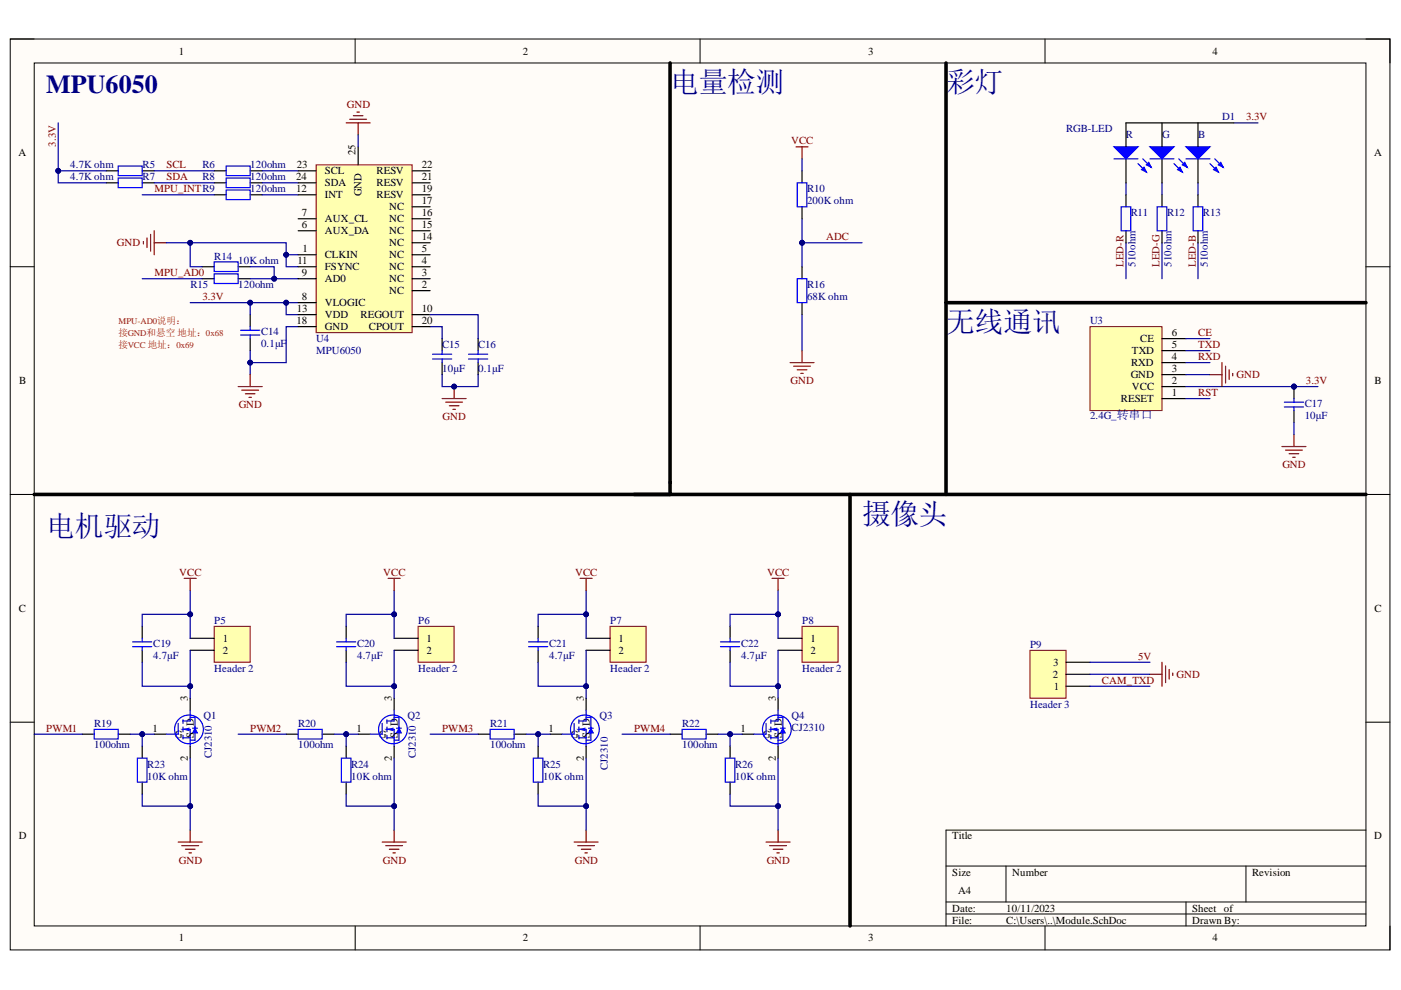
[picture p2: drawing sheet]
<svg xmlns="http://www.w3.org/2000/svg" width="297mm" height="210mm" viewBox="0 0 297 210" stroke-linecap="round" stroke-linejoin="round" font-family="sans-serif">
<defs><g id="words">
<g font-size="6.1" fill="#000080">
<text x="142.1" y="19.5">电量检测</text>
<text x="200.6" y="19.5">彩灯</text>
<text x="200.6" y="70.3">无线通讯</text>
<text x="9.8" y="113.5">电机驱动</text>
<text x="182.8" y="111">摄像头</text>
</g>
<text font-size="5.5" fill="#000080" x="9.8" y="19.8">MPU6050</text>
<g font-size="2.3">
<text x="37.9" y="11.6">1</text>
<text x="110.9" y="11.6">2</text>
<text x="184.1" y="11.6">3</text>
<text x="257.1" y="11.6">4</text>
<text x="3.9" y="33.1">A</text>
<text x="63" y="35.7">23</text>
<text x="75.4" y="32.9" transform="rotate(-90 75.4 32.9)">25</text>
<text x="89.4" y="35.7">22</text>
<text x="291.4" y="33.1">A</text>
<text x="62.8" y="40.7">12</text>
<text x="62.8" y="38.2">24</text>
<text x="68.9" y="36.9">SCL</text>
<text x="68.9" y="39.5">SDA</text>
<text x="76.7" y="41.6" transform="rotate(-90 76.7 41.6)">GND</text>
<text x="79.8" y="39.5">RESV</text>
<text x="79.8" y="36.9">RESV</text>
<text x="89.4" y="40.7">19</text>
<text x="89.4" y="38.2">21</text>
<text x="64" y="45.8">7</text>
<text x="68.9" y="47.1">AUX_CL</text>
<text x="68.9" y="42">INT</text>
<text x="79.8" y="42">RESV</text>
<text x="82.5" y="47.1">NC</text>
<text x="82.5" y="44.6">NC</text>
<text x="89.4" y="45.8">16</text>
<text x="89.4" y="43.3">17</text>
<text x="64" y="48.4">6</text>
<text x="64.1" y="53.5">1</text>
<text x="68.9" y="49.7">AUX_DA</text>
<text x="82.5" y="52.2">NC</text>
<text x="82.5" y="49.7">NC</text>
<text x="89.4" y="53.5">5</text>
<text x="89.4" y="51">14</text>
<text x="89.4" y="48.4">15</text>
<text x="63" y="56.1">11</text>
<text x="64" y="58.6">9</text>
<text x="68.9" y="54.8">CLKIN</text>
<text x="68.9" y="59.9">AD0</text>
<text x="68.9" y="57.3">FSYNC</text>
<text x="82.5" y="59.9">NC</text>
<text x="82.5" y="57.3">NC</text>
<text x="82.5" y="54.8">NC</text>
<text x="89.4" y="58.6">3</text>
<text x="89.4" y="56.1">4</text>
<text x="64" y="63.7">8</text>
<text x="68.9" y="64.9">VLOGIC</text>
<text x="82.5" y="62.4">NC</text>
<text x="89.4" y="61.1">2</text>
<text x="62.9" y="68.7">18</text>
<text x="63" y="66.2">13</text>
<text x="68.9" y="67.5">VDD</text>
<text x="68.9" y="70">GND</text>
<text x="76.4" y="67.5">REGOUT</text>
<text x="78.2" y="70">CPOUT</text>
<text x="89.4" y="66.2">10</text>
<text x="89.4" y="68.7">20</text>
<text x="248.4" y="71.3">6</text>
<text x="239.8" y="77.6">RXD</text>
<text x="240" y="75.1">TXD</text>
<text x="241.8" y="72.5">CE</text>
<text x="248.4" y="76.3">4</text>
<text x="248.4" y="73.8">5</text>
<text x="4.1" y="81.4">B</text>
<text x="239.7" y="80.1">GND</text>
<text x="240" y="82.7">VCC</text>
<text x="248.4" y="84">1</text>
<text x="248.4" y="81.4">2</text>
<text x="248.4" y="78.9">3</text>
<text x="291.4" y="81.4">B</text>
<text x="237.6" y="85.2">RESET</text>
<text x="4" y="129.7">C</text>
<text x="291.4" y="129.7">C</text>
<text x="47.2" y="136.1">1</text>
<text x="90.5" y="136.1">1</text>
<text x="131.2" y="136.1">1</text>
<text x="171.9" y="136.1">1</text>
<text x="47.2" y="138.7">2</text>
<text x="90.5" y="138.7">2</text>
<text x="131.2" y="138.7">2</text>
<text x="171.9" y="138.7">2</text>
<text x="223.2" y="143.7">2</text>
<text x="223.3" y="141.2">3</text>
<text x="39.9" y="148.5" transform="rotate(-90 39.9 148.5)">3</text>
<text x="83.1" y="148.5" transform="rotate(-90 83.1 148.5)">3</text>
<text x="123.8" y="148.5" transform="rotate(-90 123.8 148.5)">3</text>
<text x="164.5" y="148.5" transform="rotate(-90 164.5 148.5)">3</text>
<text x="223.4" y="146.3">1</text>
<text x="32.3" y="155.1">1</text>
<text x="75.6" y="155.1">1</text>
<text x="116.3" y="155.1">1</text>
<text x="157" y="155.1">1</text>
<text x="37.1" y="156.4">G</text>
<text x="39.9" y="161.3" transform="rotate(-90 39.9 161.3)">2</text>
<text x="41.1" y="156.4" transform="rotate(-90 41.1 156.4)">S D</text>
<text x="80.3" y="156.4">G</text>
<text x="83.1" y="161.3" transform="rotate(-90 83.1 161.3)">2</text>
<text x="84.4" y="156.4" transform="rotate(-90 84.4 156.4)">S D</text>
<text x="121" y="156.4">G</text>
<text x="123.8" y="161.3" transform="rotate(-90 123.8 161.3)">2</text>
<text x="125.1" y="156.4" transform="rotate(-90 125.1 156.4)">S D</text>
<text x="161.7" y="156.4">G</text>
<text x="164.5" y="161.3" transform="rotate(-90 164.5 161.3)">2</text>
<text x="165.8" y="156.4" transform="rotate(-90 165.8 156.4)">S D</text>
<text x="4" y="178">D</text>
<text x="201.9" y="178">Title</text>
<text x="291.4" y="178">D</text>
<text x="201.9" y="185.7">Size</text>
<text x="214.6" y="185.7">Number</text>
<text x="265.5" y="185.7">Revision</text>
<text x="203.2" y="189.5">A4</text>
<text x="201.9" y="193.3">Date:</text>
<text x="201.9" y="195.8">File:</text>
<text x="213.3" y="193.3">10/11/2023</text>
<text x="213.3" y="195.8">C:\Users\..\Module.SchDoc</text>
<text x="252.8" y="193.3">Sheet of</text>
<text x="252.8" y="195.8">Drawn By:</text>
<text x="37.9" y="199.6">1</text>
<text x="110.9" y="199.6">2</text>
<text x="184.1" y="199.6">3</text>
<text x="257.1" y="199.6">4</text>
</g>
<g font-size="2.3" fill="#800000">
<text x="73.5" y="23">GND</text>
<text x="264.2" y="25.5">3.3V</text>
<text x="11.8" y="31.1" transform="rotate(-90 11.8 31.1)">3.3V</text>
<text x="35.3" y="35.7">SCL</text>
<text x="167.7" y="30.6">VCC</text>
<text x="32.7" y="40.7">MPU_INTR9</text>
<text x="35.3" y="38.2">SDA</text>
<text x="24.8" y="52.2">GND</text>
<text x="175.2" y="51">ADC</text>
<text x="32.7" y="58.6">MPU_AD0</text>
<text x="238.2" y="56.6" transform="rotate(-90 238.2 56.6)">LED-R</text>
<text x="245.8" y="56.6" transform="rotate(-90 245.8 56.6)">LED-G</text>
<text x="253.5" y="56.6" transform="rotate(-90 253.5 56.6)">LED-B</text>
<text x="42.9" y="63.7">3.3V</text>
<text x="254" y="71.3">CE</text>
<text x="254" y="76.3">RXD</text>
<text x="254" y="73.8">TXD</text>
<text x="167.6" y="81.4">GND</text>
<text x="254" y="84">RST</text>
<text x="262.2" y="80.1">GND</text>
<text x="276.9" y="81.4">3.3V</text>
<text x="50.6" y="86.5">GND</text>
<text x="93.8" y="89">GND</text>
<text x="271.9" y="99.3">GND</text>
<text x="38" y="122.1">VCC</text>
<text x="81.2" y="122.1">VCC</text>
<text x="121.9" y="122.1">VCC</text>
<text x="162.6" y="122.1">VCC</text>
<text x="241.3" y="139.9">5V</text>
<text x="249.5" y="143.7">GND</text>
<text x="233.6" y="145">CAM_TXD</text>
<text x="9.8" y="155.1">PWM1</text>
<text x="53.1" y="155.1">PWM2</text>
<text x="93.8" y="155.1">PWM3</text>
<text x="134.5" y="155.1">PWM4</text>
<text x="37.9" y="183.1">GND</text>
<text x="81.2" y="183.1">GND</text>
<text x="121.9" y="183.1">GND</text>
<text x="162.6" y="183.1">GND</text>
</g>
<g font-size="2.3" fill="#000080">
<text x="226" y="28.1">RGB-LED</text>
<text x="238.7" y="29.3">R</text>
<text x="246.4" y="29.3">G</text>
<text x="254" y="29.3">B</text>
<text x="259.1" y="25.5">D1</text>
<text x="14.9" y="35.7">4.7K ohm</text>
<text x="30.2" y="35.7">R5</text>
<text x="42.9" y="35.7">R6</text>
<text x="53.1" y="35.7">120ohm</text>
<text x="14.9" y="38.2">4.7K ohm</text>
<text x="30.2" y="38.2">R7</text>
<text x="42.9" y="38.2">R8</text>
<text x="53.1" y="40.7">120ohm</text>
<text x="53.1" y="38.2">120ohm</text>
<text x="171.1" y="40.7">R10</text>
<text x="171.1" y="43.3">200K ohm</text>
<text x="239.7" y="45.8">R11</text>
<text x="247.4" y="45.8">R12</text>
<text x="255.1" y="45.8">R13</text>
<text x="45.4" y="55">R14</text>
<text x="50.5" y="56.1">10K ohm</text>
<text x="240.7" y="56.6" transform="rotate(-90 240.7 56.6)">510ohm</text>
<text x="248.4" y="56.6" transform="rotate(-90 248.4 56.6)">510ohm</text>
<text x="256.1" y="56.6" transform="rotate(-90 256.1 56.6)">510ohm</text>
<text x="40.4" y="61.1">R15</text>
<text x="50.5" y="61.1">120ohm</text>
<text x="171.1" y="61.1">R16</text>
<text x="171.1" y="63.7">68K ohm</text>
<text x="55.3" y="71">C14</text>
<text x="231.1" y="68.7">U3</text>
<text x="55.3" y="73.6">0.1μF</text>
<text x="67" y="72.5">U4</text>
<text x="67" y="75.1">MPU6050</text>
<text x="93.8" y="73.8">C15</text>
<text x="101.4" y="73.8">C16</text>
<text x="93.8" y="78.9">10μF</text>
<text x="101.4" y="78.9">0.1μF</text>
<text x="231.1" y="88.9">2.4G_转串口</text>
<text x="276.6" y="86.2">C17</text>
<text x="276.6" y="88.8">10μF</text>
<text x="32.5" y="137.1">C19</text>
<text x="45.4" y="132.2">P5</text>
<text x="75.7" y="137.1">C20</text>
<text x="88.7" y="132.2">P6</text>
<text x="116.4" y="137.1">C21</text>
<text x="129.4" y="132.2">P7</text>
<text x="157.1" y="137.1">C22</text>
<text x="170.1" y="132.2">P8</text>
<text x="218.4" y="137.4">P9</text>
<text x="32.5" y="139.7">4.7μF</text>
<text x="45.4" y="142.5">Header 2</text>
<text x="75.7" y="139.7">4.7μF</text>
<text x="88.7" y="142.5">Header 2</text>
<text x="116.4" y="139.7">4.7μF</text>
<text x="129.4" y="142.5">Header 2</text>
<text x="157.1" y="139.7">4.7μF</text>
<text x="170.1" y="142.5">Header 2</text>
<text x="20" y="154.1">R19</text>
<text x="43.2" y="152.3">Q1</text>
<text x="63.2" y="154.1">R20</text>
<text x="86.4" y="152.3">Q2</text>
<text x="103.9" y="154.1">R21</text>
<text x="127.1" y="152.3">Q3</text>
<text x="144.6" y="154.1">R22</text>
<text x="167.8" y="152.3">Q4</text>
<text x="167.8" y="154.9">CJ2310</text>
<text x="218.4" y="150.1">Header 3</text>
<text x="20" y="158.7">100ohm</text>
<text x="44.9" y="160.7" transform="rotate(-90 44.9 160.7)">CJ2310</text>
<text x="63.2" y="158.7">100ohm</text>
<text x="88.2" y="160.7" transform="rotate(-90 88.2 160.7)">CJ2310</text>
<text x="103.9" y="158.7">100ohm</text>
<text x="144.6" y="158.7">100ohm</text>
<text x="31.2" y="162.7">R23</text>
<text x="31.2" y="165.3">10K ohm</text>
<text x="74.5" y="162.7">R24</text>
<text x="74.5" y="165.3">10K ohm</text>
<text x="115.2" y="162.7">R25</text>
<text x="115.2" y="165.3">10K ohm</text>
<text x="128.9" y="163.3" transform="rotate(-90 128.9 163.3)">CJ2310</text>
<text x="155.9" y="162.7">R26</text>
<text x="155.9" y="165.3">10K ohm</text>
</g>
<g font-size="2" fill="#f00">
<text x="25.1" y="71.3">接GND和悬空 地址：0x68</text>
<text x="25.1" y="73.8">接VCC 地址：0x69</text>
</g>
<text font-size="1.9" fill="#f00" x="25.1" y="68.7">MPU-AD0说明：</text>
</g></defs>
<path d="M2.2 8.3h292.5v193.1h-292.5z" fill-rule="evenodd" fill="#fffcf8"/>
<path d="M2.2 8.3h292.5v193.1h-292.5z" fill="none" stroke="#000" stroke-width=".21"/>
<path d="M7.3 13.4h282.3v182.9h-282.3z" fill-rule="evenodd" fill="#fffcf8"/>
<g fill="none" stroke="#000" stroke-width=".21">
<path d="M2.2 8.3h5.1M7.3 13.4h282.3v182.9h-282.3zM75.3 8.3v5M148.4 8.3v5M221.6 8.3v5.1M289.6 8.3h5.1v5.1M2.2 56.6h5.1M289.6 56.6h5.1M2.2 104.8h5.1M289.6 104.8h5.1M2.2 153.1h5.1M289.6 153.1h5.1"/>
<path d="M289.6 176h-89v20.3M75.3 196.3v5.1M148.4 196.3v5.1M200.6 183.6h89M200.6 191.2h89M200.6 193.8h89M213.3 183.6v7.6M221.6 196.3v5.1M251.5 191.2v5.1M264.2 183.6v7.6M294.7 196.3v5.1"/>
</g>
<g fill="none" stroke="#000" stroke-width=".25">
<path d="M22.5 38.8h2.6M22.5 36.2h2.6M30.2 38.8h2.5M30.2 36.2h2.5M45.4 38.8h2.6M45.4 36.2h2.6M53 38.8h2.6M53 36.2h2.6M42.9 56.6h2.5M42.9 59.1h2.5M45.4 41.3h2.6M50.5 56.6h2.5"/>
<path d="M50.5 59.1h2.5M53 41.3h2.6M53 66.7v2.6M53 71.8v2.5M93.7 71.8v2.5M93.7 76.9v2.5M101.4 71.8v2.5M101.4 76.9v2.5"/>
</g>
<g fill="none" stroke="#00f" stroke-width=".25">
<path d="M25.1 35.2h5.1v2h-5.1zM25.1 37.7h5.1v2.1h-5.1zM48 37.7h5v2.1h-5zM48 35.2h5v2h-5zM45.4 55.5h5.1v2.1h-5.1zM45.4 58.1h5.1v2h-5.1zM48 40.3h5v2h-5zM51 70h4.1M51 71h4.1M53 69.3v.7M53 71v.8M91.7 75.1h4.1"/>
<path d="M91.7 76.1h4.1M93.7 74.3v.8M93.7 76.1v.8M99.3 75.1h4.1M99.3 76.1h4.1M101.4 74.3v.8M101.4 76.1v.8"/>
</g>
<path d="M22.5 36.2h-10.2v2.6h10.2M32.7 36.2h12.7M32.7 38.8h12.7M55.6 36.2h7.6M55.6 38.8h7.6M55.6 41.3h7.6" fill="none" stroke="#009" stroke-width=".25"/>
<circle cx="12.3" cy="36.2" r=".51" fill="#000080"/>
<circle cx="12.3" cy="36.2" r=".51" fill="none" stroke="#000080" stroke-width=".21"/>
<path d="M12.3 26.1v10.1" fill="none" stroke="#009" stroke-width=".25"/>
<circle cx="12.3" cy="36.2" r=".51" fill="#000080"/>
<circle cx="12.3" cy="36.2" r=".51" fill="none" stroke="#000080" stroke-width=".21"/>
<path d="M30.2 41.3h15.2M63.2 54h-2.5v2.6h2.5" fill="none" stroke="#009" stroke-width=".25"/>
<circle cx="60.7" cy="54" r=".51" fill="#000080"/>
<circle cx="60.7" cy="54" r=".51" fill="none" stroke="#000080" stroke-width=".21"/>
<path d="M30.4 51.2v.5M31.2 50.4v2.1M31.9 49.7v3.5M32.7 48.9v5.1M32.7 51.5h2.5" fill="none" stroke="#800000" stroke-width=".25"/>
<path d="M53 56.6h5.1v2.5h5.1" fill="none" stroke="#009" stroke-width=".25"/>
<circle cx="58.1" cy="59.1" r=".51" fill="#000080"/>
<circle cx="58.1" cy="59.1" r=".51" fill="none" stroke="#000080" stroke-width=".21"/>
<path d="M60.7 54v-2.5h-20.4v5.1h2.6" fill="none" stroke="#009" stroke-width=".25"/>
<circle cx="40.3" cy="51.5" r=".51" fill="#000080"/>
<circle cx="40.3" cy="51.5" r=".51" fill="none" stroke="#000080" stroke-width=".21"/>
<circle cx="60.7" cy="54" r=".51" fill="#000080"/>
<circle cx="60.7" cy="54" r=".51" fill="none" stroke="#000080" stroke-width=".21"/>
<path d="M35.2 51.5h5.1" fill="none" stroke="#009" stroke-width=".25"/>
<circle cx="40.3" cy="51.5" r=".51" fill="#000080"/>
<circle cx="40.3" cy="51.5" r=".51" fill="none" stroke="#000080" stroke-width=".21"/>
<path d="M53 59.1h5.1" fill="none" stroke="#009" stroke-width=".25"/>
<circle cx="58.1" cy="59.1" r=".51" fill="#000080"/>
<circle cx="58.1" cy="59.1" r=".51" fill="none" stroke="#000080" stroke-width=".21"/>
<path d="M30.2 59.1h12.7M63.2 64.2h-2.5v2.5h2.5" fill="none" stroke="#009" stroke-width=".25"/>
<circle cx="60.7" cy="64.2" r=".51" fill="#000080"/>
<circle cx="60.7" cy="64.2" r=".51" fill="none" stroke="#000080" stroke-width=".21"/>
<path d="M40.3 64.2h20.4" fill="none" stroke="#009" stroke-width=".25"/>
<circle cx="60.7" cy="64.2" r=".51" fill="#000080"/>
<circle cx="60.7" cy="64.2" r=".51" fill="none" stroke="#000080" stroke-width=".21"/>
<circle cx="53" cy="64.2" r=".51" fill="#000080"/>
<circle cx="53" cy="64.2" r=".51" fill="none" stroke="#000080" stroke-width=".21"/>
<path d="M53 64.2v2.5" fill="none" stroke="#009" stroke-width=".25"/>
<circle cx="53" cy="64.2" r=".51" fill="#000080"/>
<circle cx="53" cy="64.2" r=".51" fill="none" stroke="#000080" stroke-width=".21"/>
<path d="M63.2 69.3h-2.5v7.6h-7.7v-2.6" fill="none" stroke="#009" stroke-width=".25"/>
<circle cx="53" cy="76.9" r=".51" fill="#000080"/>
<circle cx="53" cy="76.9" r=".51" fill="none" stroke="#000080" stroke-width=".21"/>
<path d="M53 76.9v2.5" fill="none" stroke="#009" stroke-width=".25"/>
<circle cx="53" cy="76.9" r=".51" fill="#000080"/>
<circle cx="53" cy="76.9" r=".51" fill="none" stroke="#000080" stroke-width=".21"/>
<path d="M53 79.4v2.6M50.5 82h5.1M51.3 82.7h3.5M52 83.5h2.1M52.8 84.3h.5" fill="none" stroke="#800000" stroke-width=".25"/>
<path d="M91.2 69.3h2.5v2.5M93.7 79.4v2.6h7.7v-2.6" fill="none" stroke="#009" stroke-width=".25"/>
<circle cx="96.3" cy="82" r=".51" fill="#000080"/>
<circle cx="96.3" cy="82" r=".51" fill="none" stroke="#000080" stroke-width=".21"/>
<path d="M93.7 84.5h5.1M94.5 85.3h3.6M95.3 86h2M96 86.8h.5M96.3 82v2.5" fill="none" stroke="#800000" stroke-width=".25"/>
<circle cx="96.3" cy="82" r=".51" fill="#000080"/>
<circle cx="96.3" cy="82" r=".51" fill="none" stroke="#000080" stroke-width=".21"/>
<path d="M170 46.4v10.2" fill="none" stroke="#009" stroke-width=".25"/>
<circle cx="170" cy="51.5" r=".51" fill="#000080"/>
<circle cx="170" cy="51.5" r=".51" fill="none" stroke="#000080" stroke-width=".21"/>
<path d="M170 51.5h12.8M170 66.7v7.6" fill="none" stroke="#009" stroke-width=".25"/>
<path d="M167.5 76.9h5.1M168.3 77.6h3.5M169 78.4h2.1M169.8 79.2h.5M170 74.3v2.6" fill="none" stroke="#800000" stroke-width=".25"/>
<circle cx="170" cy="51.5" r=".51" fill="#000080"/>
<circle cx="170" cy="51.5" r=".51" fill="none" stroke="#000080" stroke-width=".21"/>
<path d="M170 36.2v2.6M170 43.8v2.6M170 56.6v2.5M170 64.2v2.5" fill="none" stroke="#000" stroke-width=".25"/>
<path d="M169 38.8h2.1v5h-2.1zM169 59.1h2.1v5.1h-2.1z" fill="none" stroke="#00f" stroke-width=".25"/>
<path d="M142.1 13.3v91.5M7.3 104.8h282.3" fill="none" stroke="#000" stroke-width=".76"/>
<path d="M67 35h20.4v35.5h-20.4z" fill-rule="evenodd" fill="#ffffb0"/>
<path d="M67 35h20.4v35.5h-20.4z" fill="none" stroke="#800000" stroke-width=".21"/>
<g fill="none" stroke="#000" stroke-width=".25">
<path d="M63.2 38.8h3.8M63.2 36.2h3.8M75.9 31.1v3.9M87.4 38.8h3.8M87.4 36.2h3.8M246.4 33.7v5.1M63.2 54h3.8M63.2 59.1h3.8M63.2 56.6h3.8M63.2 48.9h3.8M63.2 46.4h3.8M63.2 41.3h3.8"/>
<path d="M87.4 54h3.8M87.4 59.1h3.8M87.4 56.6h3.8M87.4 48.9h3.8M87.4 46.4h3.8M87.4 41.3h3.8M87.4 51.5h3.8M87.4 43.8h3.8M63.2 64.2h3.8M63.2 66.7h3.8M63.2 69.3h3.8M87.4 61.6h3.8"/>
<path d="M87.4 66.7h3.8M87.4 69.3h3.8"/>
</g>
<path d="M75.9 28.6v2.5M91.2 66.7h10.2v5.1" fill="none" stroke="#009" stroke-width=".25"/>
<path d="M73.4 26.1h5.1M74.2 25.3h3.5M74.9 24.5h2.1M75.7 23.8h.5M75.9 26.1v2.5" fill="none" stroke="#800000" stroke-width=".25"/>
<path d="M238.7 38.8v2.5M246.4 38.8v2.5M254 38.8v2.5M261.6 26.1h5.1M238.7 51.5v7.6M246.4 51.5v7.6M254 51.5v7.6" fill="none" stroke="#000080" stroke-width=".25"/>
<path d="M243.8 31.1h5.1l-2.5 2.6z" fill="#00f"/>
<path d="M243.8 31.1h5.1l-2.5 2.6zM248.9 34.7l1.8 1.8M249.9 33.7l1.8 1.8" fill="none" stroke="#00f" stroke-width=".25"/>
<path d="M249.7 36l.5-.5 .5 1z" fill="#00f"/>
<path d="M249.7 36l.5-.5 .5 1z" fill="none" stroke="#00f" stroke-width=".25"/>
<path d="M251.2 34.4l.5 1.1-1-.5z" fill="#00f"/>
<path d="M243.8 33.7h5.1M251.2 34.4l.5 1.1-1-.5z" fill="none" stroke="#00f" stroke-width=".25"/>
<path d="M254 33.7v5.1" fill="none" stroke="#000" stroke-width=".25"/>
<path d="M251.5 31.1h5l-2.5 2.6z" fill="#00f"/>
<path d="M251.5 31.1h5l-2.5 2.6zM256.5 34.7l1.8 1.8M257.6 33.7l1.7 1.8" fill="none" stroke="#00f" stroke-width=".25"/>
<path d="M257.3 36l.5-.5 .5 1z" fill="#00f"/>
<path d="M257.3 36l.5-.5 .5 1z" fill="none" stroke="#00f" stroke-width=".25"/>
<path d="M258.8 34.4l.5 1.1-1-.5z" fill="#00f"/>
<path d="M251.5 33.7h5M258.8 34.4l.5 1.1-1-.5z" fill="none" stroke="#00f" stroke-width=".25"/>
<path d="M238.7 33.7v5.1" fill="none" stroke="#000" stroke-width=".25"/>
<path d="M236.2 31.1h5.1l-2.6 2.6z" fill="#00f"/>
<path d="M236.2 31.1h5.1l-2.6 2.6zM241.3 34.7l1.8 1.8M242.3 33.7l1.8 1.8" fill="none" stroke="#00f" stroke-width=".25"/>
<path d="M242 36l.5-.5 .6 1z" fill="#00f"/>
<path d="M242 36l.5-.5 .6 1z" fill="none" stroke="#00f" stroke-width=".25"/>
<path d="M243.6 34.4l.5 1.1-1-.5z" fill="#00f"/>
<path d="M236.2 33.7h5.1M243.6 34.4l.5 1.1-1-.5zM237.7 43.8h2v5.1h-2zM245.3 43.8h2.1v5.1h-2.1zM253 43.8h2v5.1h-2z" fill="none" stroke="#00f" stroke-width=".25"/>
<path d="M246.4 26.1v5M254 26.1v5M261.6 26.1h-22.9v5M238.7 41.3v2.5M238.7 48.9v2.6M246.4 41.3v2.5M246.4 48.9v2.6M254 41.3v2.5M254 48.9v2.6" fill="none" stroke="#000" stroke-width=".25"/>
<path d="M200.6 13.4v91.4" fill="none" stroke="#000" stroke-width=".76"/>
<path d="M218.4 137.9h7.6v10.1h-7.6z" fill-rule="evenodd" fill="#ffffb0"/>
<path d="M218.4 137.9h7.6v10.1h-7.6z" fill="none" stroke="#800000" stroke-width=".21"/>
<path d="M226 145.5h5.1M226 143h5.1M226 140.4h5.1" fill="none" stroke="#000" stroke-width=".25"/>
<path d="M231.1 140.4h12.7M231.1 143h12.7M231.1 145.5h12.7" fill="none" stroke="#009" stroke-width=".25"/>
<path d="M243.8 143h2.6M246.4 140.4v5.1M247.1 141.2v3.5M247.9 141.9v2.1M248.7 142.7v.5" fill="none" stroke="#800000" stroke-width=".25"/>
<path d="M200.6 64.2h89" fill="none" stroke="#000" stroke-width=".76"/>
<path d="M231.1 69.3h15.3v17.7h-15.3z" fill-rule="evenodd" fill="#ffffb0"/>
<path d="M231.1 69.3h15.3v17.7h-15.3z" fill="none" stroke="#800000" stroke-width=".21"/>
<path d="M246.4 79.4h5.1M246.4 76.9h5.1M246.4 74.3h5.1M246.4 71.8h5.1M246.4 84.5h5.1M246.4 82h5.1" fill="none" stroke="#000" stroke-width=".25"/>
<circle cx="274.3" cy="82" r=".51" fill="#000080"/>
<circle cx="274.3" cy="82" r=".51" fill="none" stroke="#000080" stroke-width=".21"/>
<path d="M274.3 82v2.5M274.3 87v2.6" fill="none" stroke="#000" stroke-width=".25"/>
<circle cx="274.3" cy="82" r=".51" fill="#000080"/>
<circle cx="274.3" cy="82" r=".51" fill="none" stroke="#000080" stroke-width=".21"/>
<path d="M272.3 85.3h4.1M272.3 86.3h4.1M274.3 84.5v.8M274.3 86.3v.7" fill="none" stroke="#00f" stroke-width=".25"/>
<path d="M271.8 94.7h5.1M272.6 95.4h3.5M273.3 96.2h2.1M274.1 97h.5M274.3 92.1v2.6" fill="none" stroke="#800000" stroke-width=".25"/>
<path d="M251.5 71.8h5M251.5 82h27.9M251.5 84.5h5" fill="none" stroke="#009" stroke-width=".25"/>
<circle cx="274.3" cy="82" r=".51" fill="#000080"/>
<circle cx="274.3" cy="82" r=".51" fill="none" stroke="#000080" stroke-width=".21"/>
<path d="M251.5 79.4h5M251.5 76.9h5M251.5 74.3h5M274.3 89.6v2.5" fill="none" stroke="#009" stroke-width=".25"/>
<path d="M256.5 79.4h2.6M259.1 76.9v5.1M259.8 77.6v3.6M260.6 78.4v2M261.4 79.2v.5" fill="none" stroke="#800000" stroke-width=".25"/>
<path d="M32.7 155.7h2.5M40.3 148v2.6" fill="none" stroke="#000" stroke-width=".25"/>
<path d="M37.8 153.4v2.3M38.8 152.6v.8M38.8 154.1v1.1M38.8 155.9v.8M38.8 154.6h1.5M40.3 150.6v2.3" fill="none" stroke="#00f" stroke-width=".25"/>
<path d="M41.3 154.4l.6 1h-1.1l.5-1v.2z" fill-rule="evenodd" fill="#00f"/>
<path d="M41.3 154.4l.6 1h-1.1l.5-1v.2z" fill="none" stroke="#00f" stroke-width=".21"/>
<path d="M35.2 155.7h2.6M38.8 156.4h1.5M38.8 152.9h1.5M40.3 152.1h1v4.8h-1M40.3 154.6v3.6M40.8 154.4h1.1M42.9 153.5a3.1 3.1 0 0 0-5.1-.9 3.1 3.1 0 0 0 1.4 5 3.1 3.1 0 0 0 3.9-3.4l-.2-.6" fill="none" stroke="#00f" stroke-width=".25"/>
<path d="M40.3 158.2v2.5" fill="none" stroke="#000" stroke-width=".25"/>
<path d="M39.1 154.6l1-.2v.5z" fill-rule="evenodd" fill="#00f"/>
<path d="M39.1 154.6l1-.2v.5z" fill="none" stroke="#00f" stroke-width=".21"/>
<path d="M30.2 132.8v2.5M30.2 137.9v2.5M17.4 155.7h2.6M25.1 155.7h2.5M30.2 158.2v2.5M30.2 165.8v2.6" fill="none" stroke="#000" stroke-width=".25"/>
<path d="M28.1 136.1h4.1M28.1 137.1h4.1M30.2 135.3v.8M30.2 137.1v.8M20 154.6h5.1v2.1h-5.1zM29.1 160.7h2.1v5.1h-2.1z" fill="none" stroke="#00f" stroke-width=".25"/>
<path d="M45.4 132.8h7.6v7.6h-7.6z" fill-rule="evenodd" fill="#ffffb0"/>
<path d="M45.4 132.8h7.6v7.6h-7.6z" fill="none" stroke="#800000" stroke-width=".21"/>
<path d="M40.3 135.3h5.1M40.3 137.9h5.1" fill="none" stroke="#000" stroke-width=".25"/>
<path d="M40.3 137.9v10.1" fill="none" stroke="#009" stroke-width=".25"/>
<circle cx="40.3" cy="145.5" r=".51" fill="#000080"/>
<circle cx="40.3" cy="145.5" r=".51" fill="none" stroke="#000080" stroke-width=".21"/>
<path d="M40.3 125.2v10.1" fill="none" stroke="#009" stroke-width=".25"/>
<circle cx="40.3" cy="130.3" r=".51" fill="#000080"/>
<circle cx="40.3" cy="130.3" r=".51" fill="none" stroke="#000080" stroke-width=".21"/>
<path d="M39.1 122.6h2.5M40.3 122.6v2.6" fill="none" stroke="#800000" stroke-width=".25"/>
<path d="M40.3 130.3h-10.1v2.5" fill="none" stroke="#009" stroke-width=".25"/>
<circle cx="40.3" cy="130.3" r=".51" fill="#000080"/>
<circle cx="40.3" cy="130.3" r=".51" fill="none" stroke="#000080" stroke-width=".21"/>
<path d="M30.2 140.4v5.1h10.1" fill="none" stroke="#009" stroke-width=".25"/>
<circle cx="40.3" cy="145.5" r=".51" fill="#000080"/>
<circle cx="40.3" cy="145.5" r=".51" fill="none" stroke="#000080" stroke-width=".21"/>
<path d="M27.6 155.7h5.1" fill="none" stroke="#009" stroke-width=".25"/>
<circle cx="30.2" cy="155.7" r=".51" fill="#000080"/>
<circle cx="30.2" cy="155.7" r=".51" fill="none" stroke="#000080" stroke-width=".21"/>
<path d="M30.2 155.7v2.5" fill="none" stroke="#009" stroke-width=".25"/>
<circle cx="30.2" cy="155.7" r=".51" fill="#000080"/>
<circle cx="30.2" cy="155.7" r=".51" fill="none" stroke="#000080" stroke-width=".21"/>
<path d="M40.3 160.7v10.2h-10.1v-2.5" fill="none" stroke="#009" stroke-width=".25"/>
<circle cx="40.3" cy="170.9" r=".51" fill="#000080"/>
<circle cx="40.3" cy="170.9" r=".51" fill="none" stroke="#000080" stroke-width=".21"/>
<path d="M7.3 155.7h10.1M40.3 170.9v5.1" fill="none" stroke="#009" stroke-width=".25"/>
<path d="M37.8 178.5h5.1M38.5 179.3h3.6M40.3 176v2.5M39.3 180.1h2M40.1 180.8h.5" fill="none" stroke="#800000" stroke-width=".25"/>
<circle cx="40.3" cy="170.9" r=".51" fill="#000080"/>
<circle cx="40.3" cy="170.9" r=".51" fill="none" stroke="#000080" stroke-width=".21"/>
<path d="M75.9 155.7h2.6M83.6 148v2.6" fill="none" stroke="#000" stroke-width=".25"/>
<path d="M81 153.4v2.3M82 152.6v.8M82 154.1v1.1M82 155.9v.8M82 154.6h1.6M83.6 150.6v2.3" fill="none" stroke="#00f" stroke-width=".25"/>
<path d="M84.6 154.4l.5 1h-1l.5-1v.2z" fill-rule="evenodd" fill="#00f"/>
<path d="M84.6 154.4l.5 1h-1l.5-1v.2z" fill="none" stroke="#00f" stroke-width=".21"/>
<path d="M78.5 155.7h2.5M82 156.4h1.6M82 152.9h1.6M83.6 152.1h1v4.8h-1M83.6 154.6v3.6M84.1 154.4h1M86.1 153.5a3.1 3.1 0 0 0-5-.9 3.1 3.1 0 0 0 1.3 5 3.1 3.1 0 0 0 3.9-3.4l-.1-.6" fill="none" stroke="#00f" stroke-width=".25"/>
<path d="M83.6 158.2v2.5" fill="none" stroke="#000" stroke-width=".25"/>
<path d="M82.3 154.6l1-.2v.5z" fill-rule="evenodd" fill="#00f"/>
<path d="M82.3 154.6l1-.2v.5z" fill="none" stroke="#00f" stroke-width=".21"/>
<path d="M73.4 132.8v2.5M73.4 137.9v2.5M60.7 155.7h2.5M68.3 155.7h2.5M73.4 158.2v2.5M73.4 165.8v2.6" fill="none" stroke="#000" stroke-width=".25"/>
<path d="M71.4 136.1h4M71.4 137.1h4M73.4 135.3v.8M73.4 137.1v.8M63.2 154.6h5.1v2.1h-5.1zM72.4 160.7h2v5.1h-2z" fill="none" stroke="#00f" stroke-width=".25"/>
<path d="M88.7 132.8h7.6v7.6h-7.6z" fill-rule="evenodd" fill="#ffffb0"/>
<path d="M88.7 132.8h7.6v7.6h-7.6z" fill="none" stroke="#800000" stroke-width=".21"/>
<path d="M83.6 135.3h5.1M83.6 137.9h5.1" fill="none" stroke="#000" stroke-width=".25"/>
<path d="M83.6 137.9v10.1" fill="none" stroke="#009" stroke-width=".25"/>
<circle cx="83.6" cy="145.5" r=".51" fill="#000080"/>
<circle cx="83.6" cy="145.5" r=".51" fill="none" stroke="#000080" stroke-width=".21"/>
<path d="M83.6 125.2v10.1" fill="none" stroke="#009" stroke-width=".25"/>
<circle cx="83.6" cy="130.3" r=".51" fill="#000080"/>
<circle cx="83.6" cy="130.3" r=".51" fill="none" stroke="#000080" stroke-width=".21"/>
<path d="M82.3 122.6h2.5M83.6 122.6v2.6" fill="none" stroke="#800000" stroke-width=".25"/>
<path d="M83.6 130.3h-10.2v2.5" fill="none" stroke="#009" stroke-width=".25"/>
<circle cx="83.6" cy="130.3" r=".51" fill="#000080"/>
<circle cx="83.6" cy="130.3" r=".51" fill="none" stroke="#000080" stroke-width=".21"/>
<path d="M73.4 140.4v5.1h10.2" fill="none" stroke="#009" stroke-width=".25"/>
<circle cx="83.6" cy="145.5" r=".51" fill="#000080"/>
<circle cx="83.6" cy="145.5" r=".51" fill="none" stroke="#000080" stroke-width=".21"/>
<path d="M70.8 155.7h5.1" fill="none" stroke="#009" stroke-width=".25"/>
<circle cx="73.4" cy="155.7" r=".51" fill="#000080"/>
<circle cx="73.4" cy="155.7" r=".51" fill="none" stroke="#000080" stroke-width=".21"/>
<path d="M73.4 155.7v2.5" fill="none" stroke="#009" stroke-width=".25"/>
<circle cx="73.4" cy="155.7" r=".51" fill="#000080"/>
<circle cx="73.4" cy="155.7" r=".51" fill="none" stroke="#000080" stroke-width=".21"/>
<path d="M83.6 160.7v10.2h-10.2v-2.5" fill="none" stroke="#009" stroke-width=".25"/>
<circle cx="83.6" cy="170.9" r=".51" fill="#000080"/>
<circle cx="83.6" cy="170.9" r=".51" fill="none" stroke="#000080" stroke-width=".21"/>
<path d="M50.5 155.7h10.2M83.6 170.9v5.1" fill="none" stroke="#009" stroke-width=".25"/>
<path d="M81 178.5h5.1M81.8 179.3h3.6M83.6 176v2.5M82.5 180.1h2.1M83.3 180.8h.5" fill="none" stroke="#800000" stroke-width=".25"/>
<circle cx="83.6" cy="170.9" r=".51" fill="#000080"/>
<circle cx="83.6" cy="170.9" r=".51" fill="none" stroke="#000080" stroke-width=".21"/>
<path d="M116.6 155.7h2.6M124.3 148v2.6" fill="none" stroke="#000" stroke-width=".25"/>
<path d="M121.7 153.4v2.3M122.7 152.6v.8M122.7 154.1v1.1M122.7 155.9v.8M122.7 154.6h1.6M124.3 150.6v2.3" fill="none" stroke="#00f" stroke-width=".25"/>
<path d="M125.3 154.4l.5 1h-1l.5-1v.2z" fill-rule="evenodd" fill="#00f"/>
<path d="M125.3 154.4l.5 1h-1l.5-1v.2z" fill="none" stroke="#00f" stroke-width=".21"/>
<path d="M119.2 155.7h2.5M122.7 156.4h1.6M122.7 152.9h1.6M124.3 152.1h1v4.8h-1M124.3 154.6v3.6M124.8 154.4h1M126.8 153.5a3.1 3.1 0 0 0-5-.9 3.1 3.1 0 0 0 1.3 5 3.1 3.1 0 0 0 3.9-3.4l-.1-.6" fill="none" stroke="#00f" stroke-width=".25"/>
<path d="M124.3 158.2v2.5" fill="none" stroke="#000" stroke-width=".25"/>
<path d="M123 154.6l1-.2v.5z" fill-rule="evenodd" fill="#00f"/>
<path d="M123 154.6l1-.2v.5z" fill="none" stroke="#00f" stroke-width=".21"/>
<path d="M114.1 132.8v2.5M114.1 137.9v2.5M101.4 155.7h2.5M109 155.7h2.5M114.1 158.2v2.5M114.1 165.8v2.6" fill="none" stroke="#000" stroke-width=".25"/>
<path d="M112.1 136.1h4M112.1 137.1h4M114.1 135.3v.8M114.1 137.1v.8M103.9 154.6h5.1v2.1h-5.1zM113.1 160.7h2v5.1h-2z" fill="none" stroke="#00f" stroke-width=".25"/>
<path d="M129.3 132.8h7.7v7.6h-7.7z" fill-rule="evenodd" fill="#ffffb0"/>
<path d="M129.3 132.8h7.7v7.6h-7.7z" fill="none" stroke="#800000" stroke-width=".21"/>
<path d="M124.3 135.3h5M124.3 137.9h5" fill="none" stroke="#000" stroke-width=".25"/>
<path d="M124.3 137.9v10.1" fill="none" stroke="#009" stroke-width=".25"/>
<circle cx="124.3" cy="145.5" r=".51" fill="#000080"/>
<circle cx="124.3" cy="145.5" r=".51" fill="none" stroke="#000080" stroke-width=".21"/>
<path d="M124.3 125.2v10.1" fill="none" stroke="#009" stroke-width=".25"/>
<circle cx="124.3" cy="130.3" r=".51" fill="#000080"/>
<circle cx="124.3" cy="130.3" r=".51" fill="none" stroke="#000080" stroke-width=".21"/>
<path d="M123 122.6h2.5M124.3 122.6v2.6" fill="none" stroke="#800000" stroke-width=".25"/>
<path d="M124.3 130.3h-10.2v2.5" fill="none" stroke="#009" stroke-width=".25"/>
<circle cx="124.3" cy="130.3" r=".51" fill="#000080"/>
<circle cx="124.3" cy="130.3" r=".51" fill="none" stroke="#000080" stroke-width=".21"/>
<path d="M114.1 140.4v5.1h10.2" fill="none" stroke="#009" stroke-width=".25"/>
<circle cx="124.3" cy="145.5" r=".51" fill="#000080"/>
<circle cx="124.3" cy="145.5" r=".51" fill="none" stroke="#000080" stroke-width=".21"/>
<path d="M111.5 155.7h5.1" fill="none" stroke="#009" stroke-width=".25"/>
<circle cx="114.1" cy="155.7" r=".51" fill="#000080"/>
<circle cx="114.1" cy="155.7" r=".51" fill="none" stroke="#000080" stroke-width=".21"/>
<path d="M114.1 155.7v2.5" fill="none" stroke="#009" stroke-width=".25"/>
<circle cx="114.1" cy="155.7" r=".51" fill="#000080"/>
<circle cx="114.1" cy="155.7" r=".51" fill="none" stroke="#000080" stroke-width=".21"/>
<path d="M124.3 160.7v10.2h-10.2v-2.5" fill="none" stroke="#009" stroke-width=".25"/>
<circle cx="124.3" cy="170.9" r=".51" fill="#000080"/>
<circle cx="124.3" cy="170.9" r=".51" fill="none" stroke="#000080" stroke-width=".21"/>
<path d="M91.2 155.7h10.2M124.3 170.9v5.1" fill="none" stroke="#009" stroke-width=".25"/>
<path d="M121.7 178.5h5.1M122.5 179.3h3.5M124.3 176v2.5M123.3 180.1h2M124 180.8h.5" fill="none" stroke="#800000" stroke-width=".25"/>
<circle cx="124.3" cy="170.9" r=".51" fill="#000080"/>
<circle cx="124.3" cy="170.9" r=".51" fill="none" stroke="#000080" stroke-width=".21"/>
<path d="M180.2 104.8v91.5" fill="none" stroke="#000" stroke-width=".76"/>
<path d="M157.3 155.7h2.6M165 148v2.6" fill="none" stroke="#000" stroke-width=".25"/>
<path d="M162.4 153.4v2.3M163.4 152.6v.8M163.4 154.1v1.1M163.4 155.9v.8M163.4 154.6h1.6M165 150.6v2.3" fill="none" stroke="#00f" stroke-width=".25"/>
<path d="M166 154.4l.5 1h-1l.5-1v.2z" fill-rule="evenodd" fill="#00f"/>
<path d="M166 154.4l.5 1h-1l.5-1v.2z" fill="none" stroke="#00f" stroke-width=".21"/>
<path d="M159.9 155.7h2.5M163.4 156.4h1.6M163.4 152.9h1.6M165 152.1h1v4.8h-1M165 154.6v3.6M165.5 154.4h1M167.5 153.5a3.1 3.1 0 0 0-5.1-.9 3.1 3.1 0 0 0 1.4 5 3.1 3.1 0 0 0 3.9-3.4l-.1-.6" fill="none" stroke="#00f" stroke-width=".25"/>
<path d="M165 158.2v2.5" fill="none" stroke="#000" stroke-width=".25"/>
<path d="M163.7 154.6l1-.2v.5z" fill-rule="evenodd" fill="#00f"/>
<path d="M163.7 154.6l1-.2v.5z" fill="none" stroke="#00f" stroke-width=".21"/>
<path d="M154.8 132.8v2.5M154.8 137.9v2.5M142.1 155.7h2.5M149.7 155.7h2.5M154.8 158.2v2.5M154.8 165.8v2.6" fill="none" stroke="#000" stroke-width=".25"/>
<path d="M152.8 136.1h4M152.8 137.1h4M154.8 135.3v.8M154.8 137.1v.8M144.6 154.6h5.1v2.1h-5.1zM153.8 160.7h2v5.1h-2z" fill="none" stroke="#00f" stroke-width=".25"/>
<path d="M170 132.8h7.7v7.6h-7.7z" fill-rule="evenodd" fill="#ffffb0"/>
<path d="M170 132.8h7.7v7.6h-7.7z" fill="none" stroke="#800000" stroke-width=".21"/>
<path d="M165 135.3h5M165 137.9h5" fill="none" stroke="#000" stroke-width=".25"/>
<path d="M165 137.9v10.1" fill="none" stroke="#009" stroke-width=".25"/>
<circle cx="165" cy="145.5" r=".51" fill="#000080"/>
<circle cx="165" cy="145.5" r=".51" fill="none" stroke="#000080" stroke-width=".21"/>
<path d="M165 125.2v10.1" fill="none" stroke="#009" stroke-width=".25"/>
<circle cx="165" cy="130.3" r=".51" fill="#000080"/>
<circle cx="165" cy="130.3" r=".51" fill="none" stroke="#000080" stroke-width=".21"/>
<path d="M163.7 122.6h2.5M165 122.6v2.6" fill="none" stroke="#800000" stroke-width=".25"/>
<path d="M165 130.3h-10.2v2.5" fill="none" stroke="#009" stroke-width=".25"/>
<circle cx="165" cy="130.3" r=".51" fill="#000080"/>
<circle cx="165" cy="130.3" r=".51" fill="none" stroke="#000080" stroke-width=".21"/>
<path d="M154.8 140.4v5.1h10.2" fill="none" stroke="#009" stroke-width=".25"/>
<circle cx="165" cy="145.5" r=".51" fill="#000080"/>
<circle cx="165" cy="145.5" r=".51" fill="none" stroke="#000080" stroke-width=".21"/>
<path d="M152.2 155.7h5.1" fill="none" stroke="#009" stroke-width=".25"/>
<circle cx="154.8" cy="155.7" r=".51" fill="#000080"/>
<circle cx="154.8" cy="155.7" r=".51" fill="none" stroke="#000080" stroke-width=".21"/>
<path d="M154.8 155.7v2.5" fill="none" stroke="#009" stroke-width=".25"/>
<circle cx="154.8" cy="155.7" r=".51" fill="#000080"/>
<circle cx="154.8" cy="155.7" r=".51" fill="none" stroke="#000080" stroke-width=".21"/>
<path d="M165 160.7v10.2h-10.2v-2.5" fill="none" stroke="#009" stroke-width=".25"/>
<circle cx="165" cy="170.9" r=".51" fill="#000080"/>
<circle cx="165" cy="170.9" r=".51" fill="none" stroke="#000080" stroke-width=".21"/>
<path d="M131.9 155.7h10.2M165 170.9v5.1" fill="none" stroke="#009" stroke-width=".25"/>
<path d="M162.4 178.5h5.1M163.2 179.3h3.5M165 176v2.5M163.9 180.1h2.1M164.7 180.8h.5" fill="none" stroke="#800000" stroke-width=".25"/>
<circle cx="165" cy="170.9" r=".51" fill="#000080"/>
<circle cx="165" cy="170.9" r=".51" fill="none" stroke="#000080" stroke-width=".21"/>
<path d="M168.8 31.1h2.5M170 31.1v2.6" fill="none" stroke="#800000" stroke-width=".25"/>
<path d="M170 33.7v2.5" fill="none" stroke="#009" stroke-width=".25"/>
<use href="#words"/>
</svg>
